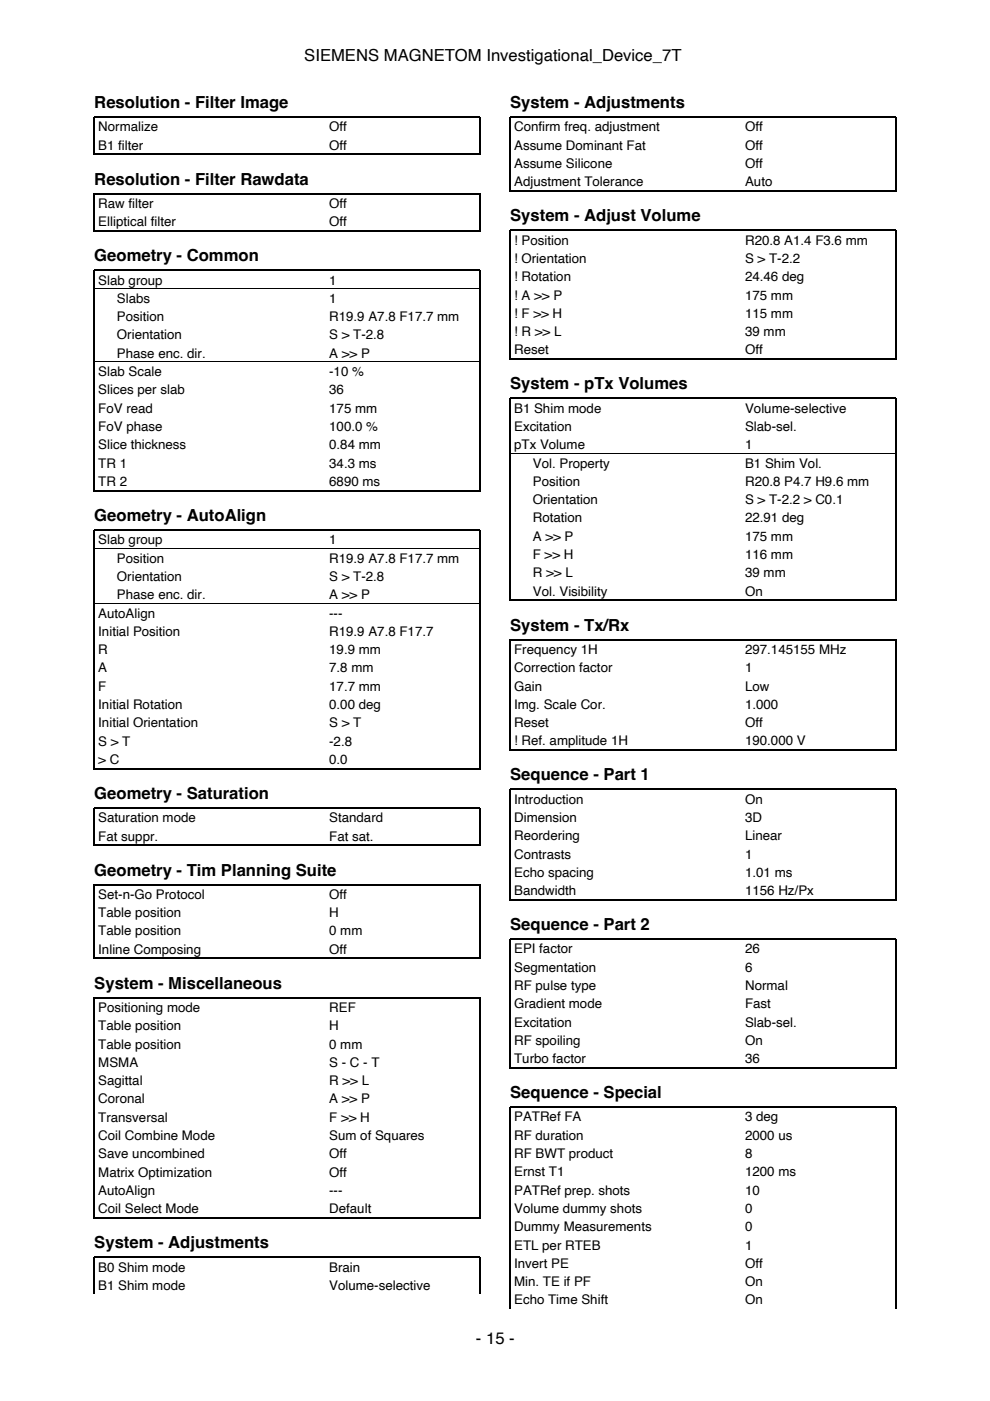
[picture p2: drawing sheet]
<svg xmlns="http://www.w3.org/2000/svg" width="210mm" height="297mm" viewBox="0 0 210 297" stroke-linecap="round" stroke-linejoin="round" font-family="sans-serif">
<defs><g id="words">
<g font-size="3.5">
<text x="64.5" y="12.9">SIEMENS MAGNETOM Investigational_Device_7T</text>
<text x="20" y="22.9">Resolution - Filter Image</text>
<text x="108.2" y="22.9">System - Adjustments</text>
<text x="20" y="39.2">Resolution - Filter Rawdata</text>
<text x="108.2" y="46.9">System - Adjust Volume</text>
<text x="20" y="55.4">Geometry - Common</text>
<text x="108.2" y="82.5">System - pTx Volumes</text>
<text x="20" y="110.4">Geometry - AutoAlign</text>
<text x="108.2" y="133.7">System - Tx/Rx</text>
<text x="108.2" y="165.5">Sequence - Part 1</text>
<text x="20" y="169.4">Geometry - Saturation</text>
<text x="20" y="185.6">Geometry - Tim Planning Suite</text>
<text x="108.2" y="197.2">Sequence - Part 2</text>
<text x="20" y="209.6">System - Miscellaneous</text>
<text x="108.2" y="232.8">Sequence - Special</text>
<text x="20" y="264.6">System - Adjustments</text>
<text x="100.9" y="284.9">- 15 -</text>
</g>
<g font-size="2.8">
<text x="20.8" y="27.9">Normalize</text>
<text x="69.8" y="27.9">Off</text>
<text x="109" y="27.9">Confirm freq. adjustment</text>
<text x="158" y="27.9">Off</text>
<text x="20.8" y="31.7">B1 filter</text>
<text x="69.8" y="31.7">Off</text>
<text x="109" y="31.7">Assume Dominant Fat</text>
<text x="109" y="35.6">Assume Silicone</text>
<text x="158" y="31.7">Off</text>
<text x="158" y="35.6">Off</text>
<text x="109" y="39.5">Adjustment Tolerance</text>
<text x="158" y="39.5">Auto</text>
<text x="20.8" y="44.1">Raw filter</text>
<text x="20.8" y="48">Elliptical filter</text>
<text x="69.8" y="44.1">Off</text>
<text x="69.8" y="48">Off</text>
<text x="109" y="51.9">! Position</text>
<text x="158" y="51.9">R20.8 A1.4 F3.6 mm</text>
<text x="109" y="55.7">! Orientation</text>
<text x="109" y="59.6">! Rotation</text>
<text x="158" y="55.7">S &gt; T-2.2</text>
<text x="158" y="59.6">24.46 deg</text>
<text x="20.8" y="60.3">Slab group</text>
<text x="24.8" y="64.2">Slabs</text>
<text x="69.8" y="60.3">1</text>
<text x="69.8" y="64.2">1</text>
<text x="109" y="63.5">! A &gt;&gt; P</text>
<text x="158" y="63.5">175 mm</text>
<text x="24.8" y="68.1">Position</text>
<text x="24.8" y="72">Orientation</text>
<text x="69.8" y="68.1">R19.9 A7.8 F17.7 mm</text>
<text x="69.8" y="72">S &gt; T-2.8</text>
<text x="109" y="67.4">! F &gt;&gt; H</text>
<text x="109" y="71.3">! R &gt;&gt; L</text>
<text x="158" y="67.4">115 mm</text>
<text x="158" y="71.3">39 mm</text>
<text x="24.8" y="75.8">Phase enc. dir.</text>
<text x="69.8" y="75.8">A &gt;&gt; P</text>
<text x="109" y="75.1">Reset</text>
<text x="158" y="75.1">Off</text>
<text x="20.8" y="79.8">Slab Scale</text>
<text x="20.8" y="83.6">Slices per slab</text>
<text x="69.8" y="79.8">-10 %</text>
<text x="69.8" y="83.6">36</text>
<text x="20.8" y="87.5">FoV read</text>
<text x="69.8" y="87.5">175 mm</text>
<text x="109" y="87.5">B1 Shim mode</text>
<text x="158" y="87.5">Volume-selective</text>
<text x="20.8" y="91.4">FoV phase</text>
<text x="20.8" y="95.3">Slice thickness</text>
<text x="69.8" y="91.4">100.0 %</text>
<text x="69.8" y="95.3">0.84 mm</text>
<text x="109" y="91.4">Excitation</text>
<text x="109" y="95.2">pTx Volume</text>
<text x="158" y="91.4">Slab-sel.</text>
<text x="158" y="95.2">1</text>
<text x="20.8" y="99.2">TR 1</text>
<text x="69.8" y="99.2">34.3 ms</text>
<text x="113" y="99.1">Vol. Property</text>
<text x="158" y="99.1">B1 Shim Vol.</text>
<text x="20.8" y="103">TR 2</text>
<text x="69.8" y="103">6890 ms</text>
<text x="113" y="103">Position</text>
<text x="113" y="106.9">Orientation</text>
<text x="158" y="103">R20.8 P4.7 H9.6 mm</text>
<text x="158" y="106.9">S &gt; T-2.2 &gt; C0.1</text>
<text x="113" y="110.8">Rotation</text>
<text x="158" y="110.8">22.91 deg</text>
<text x="20.8" y="115.4">Slab group</text>
<text x="24.8" y="119.3">Position</text>
<text x="69.8" y="115.4">1</text>
<text x="69.8" y="119.3">R19.9 A7.8 F17.7 mm</text>
<text x="113" y="114.7">A &gt;&gt; P</text>
<text x="113" y="118.5">F &gt;&gt; H</text>
<text x="158" y="114.7">175 mm</text>
<text x="158" y="118.5">116 mm</text>
<text x="24.8" y="123.2">Orientation</text>
<text x="69.8" y="123.2">S &gt; T-2.8</text>
<text x="113" y="122.4">R &gt;&gt; L</text>
<text x="158" y="122.4">39 mm</text>
<text x="20.8" y="130.9">AutoAlign</text>
<text x="24.8" y="127">Phase enc. dir.</text>
<text x="69.8" y="127">A &gt;&gt; P</text>
<text x="69.8" y="130.9">---</text>
<text x="113" y="126.3">Vol. Visibility</text>
<text x="158" y="126.3">On</text>
<text x="20.8" y="134.8">Initial Position</text>
<text x="69.8" y="134.8">R19.9 A7.8 F17.7</text>
<text x="20.8" y="138.7">R</text>
<text x="20.8" y="142.6">A</text>
<text x="69.8" y="138.7">19.9 mm</text>
<text x="69.8" y="142.6">7.8 mm</text>
<text x="109" y="138.6">Frequency 1H</text>
<text x="109" y="142.5">Correction factor</text>
<text x="158" y="138.6">297.145155 MHz</text>
<text x="158" y="142.5">1</text>
<text x="20.8" y="146.5">F</text>
<text x="69.8" y="146.5">17.7 mm</text>
<text x="109" y="146.4">Gain</text>
<text x="158" y="146.4">Low</text>
<text x="20.8" y="150.3">Initial Rotation</text>
<text x="20.8" y="154.2">Initial Orientation</text>
<text x="69.8" y="150.3">0.00 deg</text>
<text x="69.8" y="154.2">S &gt; T</text>
<text x="109" y="150.3">Img. Scale Cor.</text>
<text x="109" y="154.2">Reset</text>
<text x="158" y="150.3">1.000</text>
<text x="158" y="154.2">Off</text>
<text x="20.8" y="158.1">S &gt; T</text>
<text x="20.8" y="162">&gt; C</text>
<text x="69.8" y="158.1">-2.8</text>
<text x="69.8" y="162">0.0</text>
<text x="109" y="158">! Ref. amplitude 1H</text>
<text x="158" y="158">190.000 V</text>
<text x="109" y="170.4">Introduction</text>
<text x="158" y="170.4">On</text>
<text x="20.8" y="174.3">Saturation mode</text>
<text x="20.8" y="178.2">Fat suppr.</text>
<text x="69.8" y="174.3">Standard</text>
<text x="69.8" y="178.2">Fat sat.</text>
<text x="109" y="174.3">Dimension</text>
<text x="109" y="178.2">Reordering</text>
<text x="158" y="174.3">3D</text>
<text x="158" y="178.2">Linear</text>
<text x="109" y="182">Contrasts</text>
<text x="109" y="185.9">Echo spacing</text>
<text x="158" y="182">1</text>
<text x="158" y="185.9">1.01 ms</text>
<text x="20.8" y="190.6">Set-n-Go Protocol</text>
<text x="69.8" y="190.6">Off</text>
<text x="109" y="189.8">Bandwidth</text>
<text x="158" y="189.8">1156 Hz/Px</text>
<text x="20.8" y="194.4">Table position</text>
<text x="69.8" y="194.4">H</text>
<text x="20.8" y="198.3">Table position</text>
<text x="20.8" y="202.2">Inline Composing</text>
<text x="69.8" y="198.3">0 mm</text>
<text x="69.8" y="202.2">Off</text>
<text x="109" y="202.1">EPI factor</text>
<text x="158" y="202.1">26</text>
<text x="109" y="206">Segmentation</text>
<text x="109" y="209.9">RF pulse type</text>
<text x="158" y="206">6</text>
<text x="158" y="209.9">Normal</text>
<text x="20.8" y="214.5">Positioning mode</text>
<text x="69.8" y="214.5">REF</text>
<text x="109" y="213.8">Gradient mode</text>
<text x="158" y="213.8">Fast</text>
<text x="20.8" y="218.4">Table position</text>
<text x="69.8" y="218.4">H</text>
<text x="109" y="217.7">Excitation</text>
<text x="109" y="221.5">RF spoiling</text>
<text x="158" y="217.7">Slab-sel.</text>
<text x="158" y="221.5">On</text>
<text x="20.8" y="222.3">Table position</text>
<text x="20.8" y="226.2">MSMA</text>
<text x="69.8" y="222.3">0 mm</text>
<text x="69.8" y="226.2">S - C - T</text>
<text x="109" y="225.4">Turbo factor</text>
<text x="158" y="225.4">36</text>
<text x="20.8" y="230.1">Sagittal</text>
<text x="20.8" y="234">Coronal</text>
<text x="69.8" y="230.1">R &gt;&gt; L</text>
<text x="69.8" y="234">A &gt;&gt; P</text>
<text x="20.8" y="237.8">Transversal</text>
<text x="69.8" y="237.8">F &gt;&gt; H</text>
<text x="109" y="237.8">PATRef FA</text>
<text x="158" y="237.8">3 deg</text>
<text x="20.8" y="241.7">Coil Combine Mode</text>
<text x="20.8" y="245.6">Save uncombined</text>
<text x="69.8" y="241.7">Sum of Squares</text>
<text x="69.8" y="245.6">Off</text>
<text x="109" y="241.7">RF duration</text>
<text x="109" y="245.5">RF BWT product</text>
<text x="158" y="241.7">2000 us</text>
<text x="158" y="245.5">8</text>
<text x="20.8" y="249.5">Matrix Optimization</text>
<text x="69.8" y="249.5">Off</text>
<text x="109" y="249.4">Ernst T1</text>
<text x="158" y="249.4">1200 ms</text>
<text x="20.8" y="253.4">AutoAlign</text>
<text x="20.8" y="257.2">Coil Select Mode</text>
<text x="69.8" y="253.4">---</text>
<text x="69.8" y="257.2">Default</text>
<text x="109" y="253.3">PATRef prep. shots</text>
<text x="109" y="257.2">Volume dummy shots</text>
<text x="158" y="253.3">10</text>
<text x="158" y="257.2">0</text>
<text x="109" y="261.1">Dummy Measurements</text>
<text x="158" y="261.1">0</text>
<text x="20.8" y="269.6">B0 Shim mode</text>
<text x="69.8" y="269.6">Brain</text>
<text x="109" y="264.9">ETL per RTEB</text>
<text x="109" y="268.8">Invert PE</text>
<text x="158" y="264.9">1</text>
<text x="158" y="268.8">Off</text>
<text x="20.8" y="273.5">B1 Shim mode</text>
<text x="69.8" y="273.5">Volume-selective</text>
<text x="109" y="272.7">Min. TE if PF</text>
<text x="158" y="272.7">On</text>
<text x="109" y="276.6">Echo Time Shift</text>
<text x="158" y="276.6">On</text>
</g>
</g></defs>
<g fill="none" stroke="#000" stroke-width=".26">
<path d="M20 32.9v-8.1h81.8v8.1M20.1 32.7h81.6M20 49.1v-8h81.8v8M20.1 49h81.6M108.2 40.6v-15.8h81.8v15.8M108.3 40.5h81.6M108.2 76.3v-27.5h81.8v27.5M108.3 76.1h81.6M20 104.2v-46.9h81.8v46.9M20.1 104h81.6M108.2 127.4v-42.9h81.8v42.9M108.3 127.3h81.6"/>
<path d="M108.2 159.2v-23.6h81.8v23.6M108.3 159.1h81.6M20 163.1v-50.7h81.8v50.7M20 179.3v-8h81.8v8M20.1 163h81.6M20.1 179.2h81.6M108.2 190.9v-23.5h81.8v23.5M108.3 190.8h81.6M20 203.3v-15.8h81.8v15.8M20.1 203.2h81.6M108.2 226.6v-27.5h81.8v27.5M108.3 226.4h81.6"/>
<path d="M20 258.4v-46.9h81.8v46.9M20.1 258.2h81.6M20 274.3v-7.7h81.8v7.7M108.2 277.5v-42.7h81.8v42.7"/>
</g>
<path d="M20.1 61.2h81.6M20.1 76.7h81.6M108.3 96.1h81.6M20.1 116.3h81.6M20.1 127.9h81.6" fill="none" stroke="#000" stroke-width=".21"/>
<use href="#words"/>
</svg>
